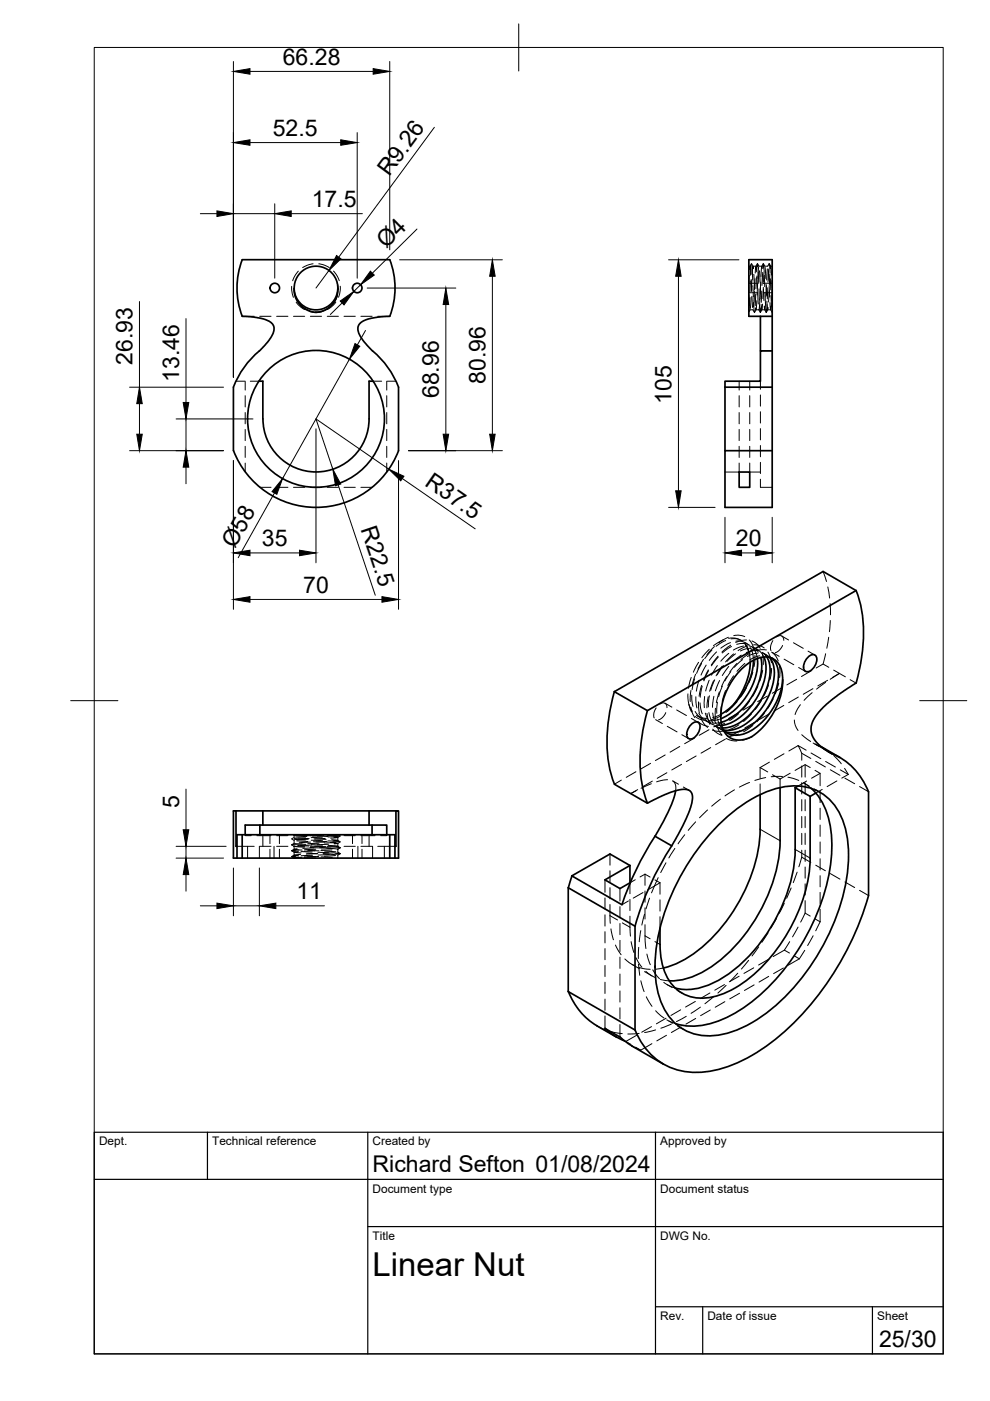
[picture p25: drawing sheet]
<svg xmlns="http://www.w3.org/2000/svg" width="210mm" height="297mm" viewBox="0 0 210 297" stroke-linecap="round" stroke-linejoin="round" font-family="sans-serif">
<defs><g id="words">
<text font-size="7" x="79" y="270.6">Linear Nut</text>
<g font-size="4.9">
<text x="60" y="13.7">66.28</text>
<text x="57.8" y="28.8">52.5</text>
<text x="82.5" y="37.6" transform="rotate(-54 82.5 37.6)">R9.26</text>
<text x="66.1" y="43.8">17.5</text>
<text x="81.9" y="52.9" transform="rotate(-45 81.9 52.9)">Ø4</text>
<text x="28.1" y="77.3" transform="rotate(-90 28.1 77.3)">26.93</text>
<text x="38" y="80.9" transform="rotate(-90 38 80.9)">13.46</text>
<text x="102.9" y="81.4" transform="rotate(-90 102.9 81.4)">80.96</text>
<text x="93.1" y="84.4" transform="rotate(-90 93.1 84.4)">68.96</text>
<text x="142.4" y="85.6" transform="rotate(-90 142.4 85.6)">105</text>
<text x="89.9" y="102.8" transform="rotate(35 89.9 102.8)">R37.5</text>
<text x="76.4" y="112.2" transform="rotate(71 76.4 112.2)">R22.5</text>
<text x="49.8" y="116.4" transform="rotate(-61 49.8 116.4)">Ø58</text>
<text x="55.5" y="115.8">35</text>
<text x="156" y="115.8">20</text>
<text x="64.3" y="125.6">70</text>
<text x="38" y="171.2" transform="rotate(-90 38 171.2)">5</text>
<text x="62.9" y="190.7">11</text>
<text x="79" y="248.5">Richard Sefton 01/08/2024</text>
<text x="186.4" y="285.7">25/30</text>
</g>
<g font-size="2.5">
<text x="21" y="242.9">Dept.</text>
<text x="45" y="242.9">Technical reference</text>
<text x="79" y="242.9">Created by</text>
<text x="140" y="242.9">Approved by</text>
<text x="79" y="252.8">Document type</text>
<text x="140" y="252.8">Document status</text>
<text x="79" y="262.9">Title</text>
<text x="140" y="262.9">DWG No.</text>
<text x="140" y="279.9">Rev.</text>
<text x="150" y="279.9">Date of issue</text>
<text x="186" y="279.9">Sheet</text>
</g>
</g></defs>
<!-- layer: Visible -->
<g fill="none" stroke="#000" stroke-width=".36">
<path d="M55 74.4l.4-.4a7.5 7.5 0 0 0 2.7-4.1v-.6l-.3-.5-.9-.8a14.7 14.7 0 0 0-5.5-.9 16.8 16.8 0 0 1 0-12h31.2a16.7 16.7 0 0 1 0 12l-3.9 .4-1.8 .6-.6 .5-.4 .7v.8l.3 .8a12.7 12.7 0 0 0 2.8 3.5 18.8 18.8 0 0 1 5.5 7.7v13.5a18.7 18.7 0 0 1-17.5 12 18.7 18.7 0 0 1-17.5-12.1M55 74.4a18.7 18.7 0 0 0-5.5 7.7M62.4 61.2l.3 1.7 1 1.4 1.2 .9 1.8 .5 1.7-.2 1.7-1 1.1-1.6 .4-1.7-.2 1.6-.8 1.6-1.2 1-1.5 .7a4.7 4.7 0 0 1-5.5-4.9zM71.6 61.2a4.6 4.6 0 0 0-4.6-4.8 4.6 4.6 0 0 0-4.6 4.8M161.2 67.1h-2.4v-12h4.9v52.5h-10v-12h10M163.7 74.4h-2.5v6.4h-7.5v1.3M163.7 67.1h-2.5v7.3M49.5 82.1v13.5M54.9 80.8h.8v8M79.1 80.8h-.8v8a11.3 11.3 0 0 1-11.3 11.3 11.3 11.3 0 0 1-11.2-11.3M153.7 82.1h10M153.7 82.1v13.5"/>
<path d="M156.7 100.1h2.3v3.2h-2.3zM159.7 140l-.3 2.7-.7 1.9-.9 1.9-2.1 2.7-1.2 1.1-1.7 1.1M160.6 139.6a13.8 13.8 0 0 1-5.6 11.5l-2.2 1.3M161.3 139.4l.2 1.8-.3 2.4-.7 1.9-1.1 2.3-1.3 1.7-1.6 1.7-2 1.3-1.6 .6M162 139.3l.4 1.9-.1 2.1-.8 2.5-1.2 2.4-1.7 2.3-1.8 1.6-1.8 1.2-2 .5M162.6 139.3l.4 .8 .2 1.1v2.4l-.9 2.9-1.3 2.6-1.5 1.9-2.1 1.8-2.3 1.2-1.9 .3M163.2 139.4l.7 1.3 .3 1.4v1.1l-.2 1.4-.5 1.8-1.6 3.1-1.9 2.4-2.3 1.8-2.3 1-1 .2-1-.1M163.7 139.5l.5 .7 .5 .8 .4 1.8-.1 1.4-.3 1.5-.9 2.5-1.3 2.2-2.4 2.7-2.3 1.6-1.9 .6a3.9 3.9 0 0 1-2.2-.2M171.4 139.2a1 1 0 0 1 1.4-.3 1 1 0 0 1 .3 1.4l-.3 .9a1.62 1.62 0 0 1-2.2 1 2.4 2.4 0 0 1 .8-3zM181.5 125.2a28.9 28.9 0 0 1 .8 16.4l-.8 3.2M130.3 146.6l44.2-25.4 7 4-44.2 25.5zM130.3 146.6a32.8 32.8 0 0 0-.4 18.5l.4 1.1"/>
<path d="M137.3 150.7a32.8 32.8 0 0 0-.4 18.5l.4 1.1M146.6 153.5a1 1 0 0 1 1.4-.4 1 1 0 0 1 .4 1.4l-.4 1a1.62 1.62 0 0 1-2.1 1 2.4 2.4 0 0 1 .7-3zM159.1 140.4l-.3 2.3-.6 2.2-1.1 2.3-1.5 2.1M165.9 144.1a4.5 4.5 0 0 0-2.5-4.6 6.4 6.4 0 0 0-5.9 2.1 13.7 13.7 0 0 0-4.6 11.8l.1 .2a3.9 3.9 0 0 0 5.7 2.9l1.5-.9 1.5-1.3 1.3-1.6 1.1-1.8 .8-1.5 .6-2 .3-1.3 .1-1.9-.4 2.3-.9 2.4-1.8 2.9-1.7 1.7-1.9 1.4-2.1 .9-1.3 .1-.9-.2-.8-.3-.7-.6M174.2 158.4l.4 .2M174.6 158.6l3.5 2M175.5 159.3l.9 .5M176.4 159.8a13.8 13.8 0 0 1 7.7 8.1v22a60.8 60.8 0 0 1-21.4 31.8 27.1 27.1 0 0 1-15.3 5.7 13.4 13.4 0 0 1-12.8-9M181.5 144.8l-3.8 2.6-2.6 2-1.9 2.1-1 1.8-.2 .8v1l.6 1.6 1.2 1.4 2.6 1.7M50 171.9h28.3M50.2 179.4h-.2v-7.5h-.5v10h35v-10h-.6v7.5h-.2M51.4 177v4.9"/>
<path d="M55.1 174.9v2.1M55.7 171.9v3M78.3 174.9h3.7v2.1M78.3 174.9h-26.3v2.1M78.3 171.9v3M78.3 171.9h5.6M78.9 174.9v2.1M82.6 177v4.9M130.3 166.3l7 4 3-1.6 2.1-.8 1.5-.4 1.5-.1a1.71 1.71 0 0 1 1.3 2.4l-.5 2.1-.7 1.7-3.1 5.7M138.9 177.3l3.5 2M138.9 177.3a63.4 63.4 0 0 0-7 14.5M142.4 179.3a62.5 62.5 0 0 0-7.8 17.1"/>
<path d="M143.3 167.6l-.5 1.7-1 2.7-2.9 5.3M151.8 175.5a29.8 29.8 0 0 1 12.8-8.3 11.1 11.1 0 0 1 11.9 3 18.1 18.1 0 0 1 3.3 13 46.2 46.2 0 0 1-18.8 32.6 17.9 17.9 0 0 1-12.9 3.6 10.6 10.6 0 0 1-8.1-7.3 27.7 27.7 0 0 1 .3-16.8 49 49 0 0 1 11.5-19.8zM161.2 168.5v7.3M161.2 175.8a35.1 35.1 0 0 1-16 27.6 16.6 16.6 0 0 1-4.6 1.8M165.4 167v11.2a35.6 35.6 0 0 1-12.1 24.9 17.1 17.1 0 0 1-11.4 4.9M168.6 167l3.2 1.9v13a35.5 35.5 0 0 1-11.7 24.5 18 18 0 0 1-11.4 5.2 8.3 8.3 0 0 1-8.1-6.6 25.3 25.3 0 0 1-.7-8.2M168.6 167v13.1M169.2 166.7l-.6 .3M172 167.1l1 1M173 168.2l-1.2 .7M173 168.1a17.1 17.1 0 0 1 3.4 11.4 45.2 45.2 0 0 1-12 28.2 30.7 30.7 0 0 1-13.9 9.4 13 13 0 0 1-7.2-.1M50.2 181.9v-4.9h33.5v4.9"/>
<path d="M120.5 188.2l14.1 8.2M120.5 188.2v22M121.3 185.7l-.8 2.5M133.6 183.5l-5.3 3 3.1 1.9 2.2-1.3M133.6 183.5l-4.3-2.4-8.1 4.6 10.7 6.1M133.6 183.5v3.7M134.6 196.4v22M168.6 180.1a35.5 35.5 0 0 1-11.2 24 18.2 18.2 0 0 1-12.1 5.7l-2.1-.3M120.5 210.2l14.1 8.2M120.5 210.2a14.4 14.4 0 0 0 6 7.3l4.3 2.4M128.3 218l3.2 1.9 2.5 1.8M128.3 218l1.6 1.4 2.5 1.3"/>
<path d="M133.9 221.7l6.8 3.9"/>
<circle cx="58.3" cy="61.1" r="1.01"/>
<circle cx="75.7" cy="61.1" r="1.01"/>
<circle cx="67" cy="88.8" r="14.5"/>
</g>
<!-- layer: Hidden -->
<g fill="none" stroke="#000" stroke-width=".21">
<path d="M63.2 57.5l-.7 1-.4 1M66.4 55.9l-1.3 .3-.9 .5M67.6 55.9l1 .3 1.2 .5M70.7 57.5l.8 1 .4 1M158.9 58.4l-.1 1.6M158.9 57.2l.1-.8 .2 1.6M159.1 59.5l-.1 2.4M159.3 59.3l.1 2.3M159.3 56l-.2 2.3M159.3 55.9l-.3 .5h-.2M159.4 55.9l.3 .5h.6l.3-.5 .3 .5h.6M159.4 59.5l-.1 2.3"/>
<path d="M159.5 57l.1 2.4M159.7 57l-.1-.6-.1 1.9M159.8 58.2l.1 2.3M160.1 59.1l-.1 2.4M160.4 58.8l-.1 2.4M160.4 57.3l-.1-.9-.2 1.5M160.5 58.5l.1 2.4M160.7 56.5l-.1-.6-.2 1.7M160.8 57.7l.1 2.4M160.8 56.6l-.1 2.4M161 57.4l.2 2.4M161.3 59.8l-.1 2.4"/>
<path d="M161.6 56.6l-.1-.2-.2 2.2M161.6 58.1l-.1 2.4M161.7 57.8l.1 2.3M161.7 56.9l.2-1 .1 1.3M161.8 55.9l-.3 .5M161.9 55.9l.3 .5h.6l.3-.5 .3 .5h.3M162 57.3l-.1 2.4M162.1 58.4v2.4M162.2 56.7l.2 2.4M162.7 57l-.2 2.4M162.9 57l.1 2.4M162.9 57.4l-.1 2.4"/>
<path d="M163 56.2l.1-.3 .2 2M163.2 58.1l-.1 2.4M163.3 59.1l.1 2.4M163.3 56.9l.1-.5 .2 1.9M163.6 59.5l.1 1.7M51.4 67.1h2.5M55.1 67.1h2.4M58.7 67.1h2.3M61.8 60.7v.9l.4 1.4M62.2 67.1h2.4M62.5 62.3l.5 1.3M62.8 64.1l.9 1 .9 .5"/>
<path d="M63.7 64.6l.9 .8 1.1 .5M65.8 67.1h2.4M68.3 66l-1.2 .2-1.4-.1M69.4 67.1h2.4M69.6 65.4l-1.3 .7h-1.4M71.2 64.1l-.9 1-.9 .5M71.5 60l.2 1.4M71.6 62.6l-.5 1.1-.7 1M72.1 60.7v.9l-.3 1.4M72.9 67.1h2.4M76.5 67.1h2.4M80.1 67.1h2.5"/>
<path d="M158.8 62.4l.1 2.4M158.8 60.1h1.9M158.8 62.1h1.9M158.9 63.1l-.1 3M159 65.7h.6l.4 .5 .3-.5h.6M159 65.7l-.2 .5M159.3 63l-.2 2.4M159.4 62.8l.2 2.4M159.6 60.6l.1 2.3M159.8 64.1l.2 2.1v-.2M159.9 62.7l-.1 2.3M160 61.7l.1 2.4"/>
<path d="M160.2 62.4l-.1 2.4M160.5 63.8l-.2 1.9-.1-.4M160.6 60.2l-.1 2.4M160.6 62.1l.2 2.4M160.9 65.7l.3 .5M160.9 61.3l.1 2.3M161.1 64.8l.1 1.4 .1-.9M161.1 63.4l-.2 2.2M161.2 61l.1 2.4M161.2 74.3h2.5M161.5 61.7l-.1 2.4M161.5 65.7h.7l.3 .5 .3-.5h.6l.3 .5"/>
<path d="M161.5 65.7l-.3 .5M161.7 64.5l-.2 1.2-.1-1.2M161.8 60.9l-.1 2.4M161.8 60.1h1.9M161.8 62.1h1.9M161.9 61.3l.1 2.4M162.2 62l.1 2.3M162.3 64.1l-.1 1.6-.1-.8M162.4 60.2l.1 2.4M162.5 60.6l-.1 2.4M162.6 63.8l.2 1.9 .1-.5M162.6 64.6l-.1 1.6-.1-.7"/>
<path d="M162.8 61l-.1 2.4M163.1 61.7l-.1 2.3M163.1 60.6l.1 2.4M163.2 64.2l.2 1.5 .1-.8M163.5 62.7l.1 2.3M163.7 61.3l-.1 2.4M50 80.8h1.9M52 80.8v1.9M52 83.9v2.4M52 87.5v2.4M52 91v2.4M52 94.6v2.4"/>
<path d="M52 98.2v1.9M53.1 80.8h1.8M79.1 80.8h1.8M82 80.8v1.9M82 83.9v2.4M82 87.5v2.4M82 91v2.4M82 94.6v2.4M82 98.2v1.9M82.1 80.8h1.8M156.7 80.8v1.9M156.7 83.9v2.4"/>
<path d="M156.7 87.5v2.4M156.7 91v2.4M156.7 94.6v2.4M156.7 98.2v1.9h-3M159 80.8v1.9M159 83.9v2.4M159 87.5v2.4M159 91v2.4M159 94.6v2.4M159 98.2v1.9h2.2M161.2 80.8v1.7M161.2 83.7v2.4"/>
<path d="M161.2 87.3v2.4M161.2 90.9v2.4M161.2 94.5v2.3M161.2 98v2.4M55.1 103.3h2.4M58.7 103.3h2.3M62.2 103.3h2.4M65.8 103.3h2.4M69.4 103.3h2.4M72.9 103.3h2.4M76.5 103.3h2.4M161.2 101.6v1.7h2.5"/>
<path d="M149.2 139.8l-1.2 2.1M150.4 137.7l-1.6 1.8M150.9 137.8l-1.5 1.8M151.5 137.1l-1.6 1.7M151.9 138.2l-1.5 1.8M152.2 139.1l-1.4 1.9M152.3 139.3l-1.4 1.9M153.3 135.7l-2 1.2M153.9 135.8l-2.1 1.2M154.4 135.1l-2 1.2M154.5 135.3h1l1.3 .3M154.5 138.5l-1.7 1.7"/>
<path d="M154.9 136.2l-2.1 1.2M154.9 136.8l-1.8 1.5M155 135.5l1.2-.1 1.1 .5M155.1 137.1l-2 1.3M155.5 138.6l-1.7 1.7M155.6 134.8a3.9 3.9 0 0 1 2.3 .2M156 138.6l-1.8 1.6M156 135.9l1.2 .1 1.1 .4M157 135.7l.2 .1M157.2 138.9l-1.9 1.5M157.5 139.9l-1.8 1.6M157.7 137l-1.1 .3-1.1 .5"/>
<path d="M157.8 136.3l.6 .9 .4 1.1-.7-1.6M158 136.3l.9 .5M158.3 135.7l-1.1 .1-1.2 .4M158.5 136.6h-.1a3.6 3.6 0 0 0-2.2 0M158.6 136.9l-2.1 1.1M158.8 138.3l.3 2.1M158.9 135.7l.5 .8 .5 1.3M158.9 137a2.87 2.87 0 0 1 1.9 1.3M159 138.5l-1.9 1.3M159.1 137.3l.4 1 .2 1.3M159.3 137.4l-.9 .1-1.4 .5M159.4 135.9a3.5 3.5 0 0 1 1.8 1.6"/>
<path d="M159.5 137.3a4 4 0 0 1 1.1 2.3M159.8 136.7a3.5 3.5 0 0 1 2.2 .7M159.8 137.3l.9 .5M160.1 139l-.2 2.3M160.4 137.7a3 3 0 0 1 1.6 1.6M160.5 138h-1.2l-1.1 .4M160.7 138.5l-1.1 .2-1.1 .5M161.1 139l-1.2 .4-1 .5M161.3 139.3v.1M161.6 138.3l.9 .5M161.6 138.6l.2 2.3M161.6 138.4l1 .9"/>
<path d="M161.9 138.6l.8 .4 .5 .4M162.3 139l.7 .2 .7 .3M162.5 137.8a4.4 4.4 0 0 0-2.4 .2M162.8 138.3l.5 .9 .3 1.3M163.3 139.3l.7 .4M163.6 138.2a3.6 3.6 0 0 1 1.4 1.9M163.8 138.3l1.4 .9M163.9 135.8a2.39 2.39 0 0 0-.4 2.2M164.7 135a.88 .88 0 0 1 1-.2 .88 .88 0 0 1 .5 1M165.8 134.9l1.4 .8M165.9 136.8l-.8 1.2-.7 .4M166.2 139.7l2.1 1.2"/>
<path d="M168.2 136.3l2.1 1.2M171.3 138.1l1.5 .8M174.5 121.2l.7 2.1M175 138.6l-.5 2.2-1.5 .8M175.5 124.4l.4 2.4M175.7 135.1l-.4 2.3M176 128l.1 2.4M176 131.6l-.1 2.3M139 152.6l1.4 .8M139.1 150.1a2.42 2.42 0 0 0-.4 2.1M139.9 149.3a.88 .88 0 0 1 1-.2 .88 .88 0 0 1 .5 .9M141 149.1l1.5 .8"/>
<path d="M141.2 151.1l-.9 1.1-.7 .4M141.5 154l2.1 1.2M143.5 150.5l2 1.2M144.1 158.3l-2 1.2M144.6 155.8l1.4 .8M145.9 147.1l.2 2.3M146.1 149.4l.5 1.5M146.1 149.4l.7 1.4M146.5 149.9l.2 1.1 .6 1.1M146.5 146.4l-.2 2.3M146.6 143.6l-.6 2.3M146.6 152.3l1.4 .8"/>
<path d="M146.7 147.4l.2 2.4M147.2 156.5l-2 1.2M147.3 143.9l-.6 2.3M147.4 151.9a3.6 3.6 0 0 0 2.1 .8M147.4 150.8l.7 1 1 .7M147.5 142.9l-.8 2.3M147.5 147.7l.3 2.4M147.7 151.6l1.1 .6 1.1 .1M147.9 151.8l.9 .5M148.1 153a3.9 3.9 0 0 0 2.1 1M148.1 148.8l.2 2.4M148.1 140.4l-1.1 2.1"/>
<path d="M148.2 151.2l.6 .9 1 .8M148.2 144.2l-.6 2.3M148.4 149l.2 1.5 .3 .8M148.6 152.3l.6 1 .8 .9M148.8 145.3l-.6 2.3M148.8 140.7l-1.1 2.1M148.9 145.5l-.4 2.3M149.4 147.7l-.1 2.3M149.5 152.4l.9 .9 1 .4M149.5 151.2l.5 1.1 .7 1M149.7 152.9l.9 .5M149.7 141l-1.1 2.1"/>
<path d="M149.9 151.3l.6 2.3M150.2 147.7l-.3 2.4M150.2 142l-1 2.2M150.2 142.2l-1 2.2M150.3 151.1l.4 1.2 .5 1M150.3 154.7l-2 1.2M150.4 144.2l-.8 2.3M150.4 147.5l-.2 2.4M150.7 158.5l-2.1 1.2M151 154.8l1.2 .3 1.2-.1M151.1 151.2l.3 1.2 .4 1M151.1 154.6a3.8 3.8 0 0 0 2 1.3"/>
<path d="M151.3 144.3l-.8 2.3M151.4 147.6l-.3 2.4M151.4 153.9l.9 .5M151.5 144.1l-.8 2.3M151.7 154l1.5 .3M151.7 150.2v2.3M151.9 153.7l.4 1.1 .8 1M152 154.1l1.4 .7M152.1 141.1l-1.2 2.1M152.1 148.9l-.1 2.3M152.1 152.4l.4 1.2 .6 1M152.5 146.7l-.6 2.3"/>
<path d="M152.5 154.4l1.2 .7M152.5 152.5l-1.3 .3h-1M152.6 144.3l-.9 2.2M152.8 151.4l-1.7 .8M152.9 149.9l-.1 1.8M152.9 153.1l-.9 .2h-1.1M152.9 151.7l-2.2 .9M153 153.8h-.4M153.1 141.3l-1.3 2M153.2 145.5l-.8 2.2M153.2 154.9l.9 .5M153.4 141.1l-1.3 2"/>
<path d="M153.4 152.9l-2 1.2M153.7 153.3l-.9 .4-1.4 .3M153.8 156.7l-2.1 1.2M153.8 146.4l-.7 2.3M154 156.5a4.2 4.2 0 0 0 2.3 .6M154.1 143.5l-1.1 2.1M154.2 150.8l-.3 .3M154.5 141.3l-1.4 1.9M155 142.4l-1.3 2M155.5 143.3l-1.2 2M155.6 149.3l-1.4 1.5M156.3 140.7l-1.6 1.8"/>
<path d="M156.3 148.8l-2.1 2M156.5 151.2l-2 1.1M156.6 155.6l-1.1 .4-1.3 .1M156.6 151.3l-1.9 1.5M156.7 153.7l-2.1 1M156.9 154.9l-2.1 1.2M157.9 140.7l-1.6 1.6M158.3 145.8l-1.3 2M158.9 148.6l-1.5 1.9M159.4 151.3l-1.8 1.7M159.4 156.2l-2 .7M159.6 142.5l-.8 2.2"/>
<path d="M159.6 153.8l-2 1.4M159.6 149.4l-2.1 1.2M160 153.1l-2.1 1.2M160.7 145.5l-1.1 2.1M161.5 148.4l-1.4 2M161.7 142.1l-.6 2.3M162.1 151.2l-1.6 1.8M162.7 147.6l-2.1 1.2M162.9 145.2l-.8 2.2M163.1 151.4l-2.1 1.2M163.6 141.7l-.3 2.3M163.9 148.2l-1.1 2"/>
<path d="M165.1 144.8l-.7 2.3M165.3 141.3v2.3M165.8 145.8l-2.1 1.2M166.2 149.6l-2.1 1.2M166.2 159.8l-2 1.2M168.4 152.7l.3 1.2 .5 1M168.9 144l-2.1 1.2M169.2 158.1l.8 1.6 1.9 1.1M169.2 158.1l1.7 1M169.2 158.1l-1.9 1.1M169.3 147.8l-2.1 1.2M169.3 141.5l1.5 .9"/>
<path d="M169.7 149.4l-1.1 2.1M170 155.8l1.9 1.4M170 159.7v1.5M172 159.6l2 1.3M172 142.2l-2.1 1.2M172.2 146.9l-1.7 1.6M172.4 146l-2.1 1.2M172.4 157.5l1.3 .7M174.2 158.4l-1.4-.6 2.7 1.5M174.5 140.8l1.2 .7M174.6 158.6l1.2 .8M174.7 158.8l1.2 .8"/>
<path d="M175 144.7l-1.9 1.4M175.5 144.2l-2.1 1.2M176.5 143.6l1.5-.8-2 1.2M176.8 142.1l2.4 1.4M180.3 144.1l1.2 .7M50.2 179.4h3.7M52 177v.2h1.3M52.5 179.4v2.5M54.5 177.2h1.2M55 179.4v2.5M55.1 179.4h2.4M55.1 177v.2"/>
<path d="M55.7 177.2h1.8M55.7 177.2v2.2M57.2 177v1.9M58.1 179.4v2.5M58.7 177.2h2.3M58.7 179.4h2.3M59.2 177v1.9M61.8 179.1l.6 .3M61.8 177.9l.6 .3M62.2 177.2h2.4M62.2 179.4h2.4M62.4 177v.6"/>
<path d="M62.4 178.2v.6M62.4 179.4v.7M62.4 177.6l-.6 .2M62.4 178.8l-.6 .3M62.4 178l2.4 .1M62.4 178.8l2.4 .2M62.5 179.4h-.1l2.2 .2M62.9 178.3l2.4 .1M63 179.9l-.6 .2 1.7 .1M63.1 179.3l2.4 .1M63.2 177.7l2.4 .1M63.6 177.1l2.4 .1"/>
<path d="M64.1 178.9l-2.3 .2 .1 .1M64.8 177.6l-2.4 .2M65.1 177.3l-2.4 .2M65.4 177.9l-2.4 .2M65.7 179.7l2.4 .1M65.8 177.2h2.4M65.8 179.4h2.4M65.8 178.5l-2.4 .2M66 178.1l2.4 .1M66 179.1l2.4 .1M66.1 179.2l-2.4 .1M66.5 178.5l2.4 .1"/>
<path d="M66.6 179.8l-2.4 .1M66.7 179.4l2.4 .1M66.7 177.9l2.4 .1M67.2 177.2l2.4 .2M67.6 178.8l-2.3 .1M68.3 177l2.9 .1M68.3 177.5l-2.3 .1M68.7 177.2l-2.4 .1M68.9 177.8l-2.3 .1M69.3 179.8l2.3 .3M69.4 178.4l-2.4 .1M69.4 177.2h2.4"/>
<path d="M69.4 179.4h2.4M69.6 178.3l2.3 .1M69.6 179.2l2 .2-.3 .1M69.7 179l-2.4 .1M70 178.6l1.6 .2-.8 .1M70.1 179.6l-2.3 .1M70.3 179.6l1.9 .1-.5 .1M70.3 178l1.3 .2-1 .1M70.5 179.9l-2.4 .1M70.8 177.4l.8 .2-1.5 .1M71.2 178.6l-2.4 .1M71.5 177l-1.7 .1"/>
<path d="M71.6 178.2l.5 .3M71.6 178.8v.6l.5 .4-.5 .3M71.7 177l.4 .3-.5 .3v.6M71.9 177.3l-2.4 .1M72.1 178.5l-.5 .3M72.9 177.2h2.4M72.9 179.4h2.4M74.7 177v1.9M75.9 179.4v2.5M76.5 177.2h1.8M76.5 179.4h2.4M76.8 177v1.9"/>
<path d="M78.3 177.2v2.2M78.3 177.2h1.2M78.9 177v.2M79 179.4v2.5M80.1 179.4h3.6M81.5 179.4v2.5M82 177v.2h-1.3M131.7 165.4l-1.4 .9M134.8 163.6l-2 1.2M135.2 167.4l-1.5 .9 1.2-.6M137.9 161.8l-2 1.2M138.1 166.2l-2.2 .9"/>
<path d="M138.3 165.6l-2.1 1.2M141 160.1l-2 1.2M141.4 163.8l-2.1 1.2M141.5 165.3l-2.3 .5M142.6 165.6l1.2 .7M142.7 165.6l.3 .3 .3 .6v1.1M143.1 179.9l-1.3 2M144.5 162.1l-2.1 1.1M144.9 166.9l1.2 .7M145.2 177l-1.4 1.9M147.5 174.3l-1.6 1.8M147.6 160.3l-2.1 1.2"/>
<path d="M150 171.7l-1.7 1.7M152.7 169.4l-1.8 1.5M155.7 167.5l-2 1.2M158.9 165.9l-2.1 1M161.2 162.7l1.6 1M161.2 162.7v2.3M161.2 166.2v2.3M162.3 164.9l-2.3 .6M163.1 161.6l-1.9 1.1M163.8 164.3l1.6 .9M165.4 165.2v1.8M165.9 164.6l-2.4 .1"/>
<path d="M167.1 164.8l2.3 .7M167.5 163.9l-2.1 1.3M170 162.4v2.4M170 166v2.3M170 169.5v2.4M170 173.1v2.4M170 176.7v2.4M170.3 166l1.3 .7M170.4 166l1.6 1.2M170.7 162.1v2.7M170.7 166v2.3M170.7 169.5v2.4"/>
<path d="M170.7 173.1v2.4M170.7 176.7v2.4M171 165.6l-1.8 1.1M171.8 162.7l-1.1-.6-2.1 1.3M172.6 167.3l1.3 .7M172.8 163.3l1.1 .7-1.8 1M173 161.4l2 1.2M173.9 164v2.6M173.9 167.8v2.4M173.9 171.4v2.3M173.9 174.9v2.4M173.9 178.5v2.4"/>
<path d="M174.3 167.4l-1.3 .8M175 161.4l2.1 1.2M176 163.2l2.1 1.2M176.8 160.2l1.6 1.7M177.4 165.6l-2 1.2M178.2 163.2l1.7 1M179.1 162.9l.8 1.3M179.1 165l2.1 1.2M179.9 164.2l-1.4 .8M182.2 166.8l1.9 1.1M57.2 180.1v1.8M59.2 180.1v1.8"/>
<path d="M61.8 180.4l.6 .3M61.8 181.6l.6 .3M62.4 181.9h.1M62.4 180.7v.6M62.4 180.1l-.6 .2M62.4 181.3l-.6 .3M62.7 181.5l-.9 .1 1.5 .2M63.3 180.6l-.9 .1 1.4 .1M63.4 180.2l-1.6 .2 .8 .1M63.7 181.2l-1.3 .1 .9 .1M63.8 180.6h2.4M64 181.7l-1.6 .2"/>
<path d="M64.5 181.8l2.4 .1M64.5 181.5l2.4 .1M65 180.9l2.4 .1M65.3 180.3l2.3 .1M66.3 181.3l-2.4 .1M66.8 180.4l-2.3 .1M67 180.1l-2.4 .1M67.3 181l-2.4 .1M67.4 180.7l2.4 .1M67.6 181.6l-2.4 .1M68.1 181.7l2.4 .1M68.6 181.1l2.4 .1"/>
<path d="M68.8 180.5l2.4 .1M69.8 181.2l-2.4 .1M70.4 180.2l-2.4 .1M70.9 180.8l-2.4 .1M71 180.9l1.2 .1-1.2 .1M71.1 181.4l-2.3 .1M71.6 180.7l.5 .3M71.6 181.9h.1M71.6 180.1v.6M71.6 181.3v.6M72.1 181l-.5 .3M74.7 180.1v1.8"/>
<path d="M76.8 180.1v1.8M128.3 186.5v2.7M128.3 190.4v2.4M128.3 194v2.3M128.3 197.5v2.4M129.3 191.8l.1 4M129.3 181.1v2.3M129.3 184.6v2.4M129.3 188.2v2.4M129.5 196.9l.6 2.3M131.4 188.4v2.6M131.4 192.2v2.4"/>
<path d="M131.4 195.8v2.4M131.4 199.4v2.3M133.2 191l-1.3 .8M133.6 194.3l.1 4.2M133.6 187.2v2.3M133.6 190.7v2.4M133.8 199.7l.6 2.3M134.7 186.5l-1.1 .6M135.9 197.3l-.4 2.4M136.3 189.2l-2 1.2M136.7 193.8l-.6 2.3M136.8 196.1v3.4l.1 1.6"/>
<path d="M136.8 185.3v2.4M136.8 188.9v2.4M136.8 192.5v2.3M136.8 185.3l1 .7M136.8 185.3l-1.1 .6M137.7 190.4l-.7 2.3M138.9 186.5l1 .7M139.6 186.1l-.9 1.8-1.3 .7M139.9 187.2l-1.2 .7-.5 1.4M139.9 187.2v2.4M139.9 190.8v2.4M139.9 194.4v2.4"/>
<path d="M141.2 182.9l-1.1 2.1M162.9 197.8l-1.4 2M164.7 194.7l-1.2 2.1M166.3 191.5l-1.1 2.1M167.4 199.7l-1.1 1.8M167.7 188.3l-.9 2.1M169 184.9l-.8 2.2M169.2 196.6l-1.2 2M170 181.7l-.6 2.1M170 181.7l1.9 1.1M170 180.3v1.4M170.7 193.6l-.9 1.9"/>
<path d="M170.7 193.6l1.1 .6M170.7 180.2v2.4M170.7 183.8v2.4M170.7 187.4v2.4M170.7 191v2.6M172.4 198.4l-1.2 2.1M172.8 194.8l1.1 .6M173 183.4l2 1.2M173.9 195.4l-.9 1.9M173.9 182.1v2.4M173.9 185.7v2.3M173.9 189.2v2.4"/>
<path d="M173.9 192.8v2.6M176 185.2l2.1 1.2M179.1 187l2.1 1.2M182.2 188.8l1.9 1.1M126.5 217.5l2 .9M128.3 201.1v2.4M128.3 204.7v2.4M128.3 208.2v2.4M128.3 211.8v2.4M128.3 215.4v2.6M129.6 218.7l2.3 .4M130.5 200.4l1.2 2"/>
<path d="M131.4 202.9v2.4M131.4 206.5v2.4M131.4 210.1v2.4M131.4 213.7v2.3M131.4 217.2v2.7M132.5 203.3l1.9 1.4M134 204.5l1.6 .9M134.9 203.1l1.2 2M135 219.5l-2.3 1.3M135.4 204.4l.2 2.4M135.4 200.9l-.1 2.3M135.5 219.1l-2.4 .1"/>
<path d="M135.5 205.1l2.4 .4M135.9 207.9l.7 2.3M136.7 206l1.6 .9M136.9 205.9l2 1.3M137 211.3l1.2 2.1M137.2 202.3l.7 2.2M138.1 217.7l-2 1.1M138.4 205.6l1.4 1.9M139 218.4l-2.3 .5M139 214.3l1.8 1.5M140 207.7l1.9 .3M140.6 205.2l-1.6 .3"/>
<path d="M140.7 208.3l1 .6 1.5 .6M141.2 215.9l-2 1.2M141.3 219.5l-2 1.2M141.4 216.2l1.2 .7M141.4 208.8l1.1 .6M141.8 216.5l1.5 .6M142.3 217.1l-2.2 .9M143.6 210l1 .6M143.7 217.5l1.2 .8M144.3 214.1l-2 1.2M144.4 217.7l-2.1 1.2M145.5 215.5l-2.1 1.1"/>
<path d="M147.4 212.3l-2 1.2M147.5 215.9l-2.1 1.2M148.5 213.5l-2 1.3M150.5 210.5l-2 1.2M150.6 214.2l-2.1 1.1M151.3 211.3l-1.8 1.5M153.6 208.8l-2 1.1M153.7 212.4l-2.1 1.2M153.9 208.9l-1.7 1.7M156.4 206.3l-1.6 1.8M156.7 207l-2.1 1.2M156.8 210.6l-2.1 1.2"/>
<path d="M158.7 203.6l-1.5 1.9M159.8 205.2l-2.1 1.2M159.9 208.8l-2.1 1.2M160.9 200.8l-1.5 1.9M162.9 203.4l-2.1 1.2M163 207l-2.1 1.2M166.1 205.2l-2.1 1.2M166.3 201.5l1.1 .6M166.3 201.5l-2.4 1.3M168.4 202.7l1.1 .6M169.5 203.3l-2.4 1.3M170.6 201.5l-1.1 1.8"/>
<path d="M132.4 220.7l.3 .1M132.7 220.8l1.1 .6M133.9 221.7l1.9 1M134.8 222l1 .7M138.2 221.3l-2.4 1.4"/>
</g>
<!-- layer: Visible Narrow -->
<path d="M161.2 175.8l4.2 2.5M168.6 180.1l3.2 1.8" fill="none" stroke="#000" stroke-width=".21"/>
<!-- layer: Hidden Narrow -->
<path d="M129.3 194.1l1.6 1M132 195.7l1.6 .9M136.8 198.4l1 .6M138.9 199.6l1 .6" fill="none" stroke="#000" stroke-width=".21"/>
<!-- layer: BORDER -->
<path d="M20 10.1h180v276.9h-180zM110 5.1v10M15 148.6h10M195 148.6h10" fill="none" stroke="#000" stroke-width=".21"/>
<!-- layer: TITLEBLOCK -->
<path d="M20 240.1h180v46.9h-180zM20 250h180M44 240.1v9.9M78 240.1v46.9M139 240.1v46.9M78 260.1h122M139 277.1h61M149 277.1v9.9M185 277.1v9.9" fill="none" stroke="#000" stroke-width=".25"/>
<!-- layer: FD_Dimensions -->
<g fill="none" stroke="#000" stroke-width=".21">
<path d="M49.5 13v67M53 15.1h26.1M82.6 13v40M53 30.2h19.2M75.7 28.1v30.9M92.1 27l-20.3 27.5M42.5 45.3h3.5M49.5 45.3h8.8M58.3 43.2v15.8M61.7 45.3h15.1M69.7 57.3l-2.7 3.8M84.7 55.1h21.8"/>
<path d="M88.4 48.6l-9.4 9.3M104.4 58.6v33.5M141.8 55.1h14.9M143.8 58.6v45.5M29.6 63.9v18.2M39.4 67.5v17.8M72.5 64.2l-2.5 2.5M74.1 76.2l-14.2 25.3M76.5 60.4l-1.5 1.4M77.5 70.1l-1.7 3M77.9 61.1h18.7M94.5 64.6v27.5"/>
<path d="M27.5 95.6h19.9M27.5 82.1h19.9M29.6 85.6v6.5M37.3 88.8h16.3M39.4 88.8v6.8M39.4 99v3.6M49.5 97.6v31.6M67 90.9v28.4M82.4 99.5l-15.4-10.7 3.6 10.7M84.5 97.6v31.6M86.6 95.6h19.9M53 117.2h10.5"/>
<path d="M58.2 104.5l-7.7 13.7M71.7 102.8l7.9 23.4M85.3 101.5l15.5 10.6M141.8 107.6h9.8M153.7 109.7v9.6M157.2 117.2h3M163.7 109.7v9.6M53 127.1h28M37.3 179.4h10.6M39.4 167.3v8.6M39.4 179.4v2.5M37.3 181.9h10.1"/>
<path d="M39.4 185.4v3.5M42.5 192.1h3.5M49.5 184v10.2M49.5 192.1h5.5M55 184v10.2M58.5 192.1h10.3"/>
</g>
<g fill="#000" stroke="#000" stroke-width=".21">
<path d="M49.5 15.1l3.5-.6v1.2zM79.1 14.5l3.5 .6-3.5 .6zM49.5 30.2l3.5-.6v1.2zM72.2 29.6l3.5 .6-3.5 .6zM46 44.7l3.5 .6-3.5 .6zM58.3 45.3l3.4-.6v1.2zM71.4 54.2l.9 .7-2.6 2.4zM78.5 57.5l.9 .8-2.9 2.1zM104.4 55.1l.6 3.5h-1.2zM143.8 55.1l.6 3.5h-1.1zM72.1 63.8l2.9-2-2.1 2.9zM75.3 72.8l1 .6-2.2 2.8z"/>
<path d="M94.5 61.1l.6 3.5h-1.1zM29 92.1h1.2l-.6 3.5zM29.6 82.1l.6 3.5h-1.2zM39.4 95.6l.6 3.4h-1.2zM38.8 85.3h1.2l-.6 3.5zM94 92.1h1.1l-.6 3.5zM103.8 92.1h1.2l-.6 3.5zM49.5 117.2l3.5-.5v1.1zM59.9 101.5l-1.2 3.3-1-.6zM63.5 116.7l3.5 .5-3.5 .6zM70.6 99.5l1.6 3.1-1.1 .4zM82.4 99.5l3.2 1.5-.6 .9z"/>
<path d="M143.3 104.1h1.1l-.6 3.5zM153.7 117.2l3.5-.5v1.1zM160.2 116.7l3.5 .5-3.5 .6zM49.5 127.1l3.5-.6v1.2zM81 126.5l3.5 .6-3.5 .6zM38.8 175.9h1.2l-.6 3.5zM39.4 181.9l.6 3.5h-1.2zM46 191.5l3.5 .6-3.5 .5zM55 192.1l3.5-.6v1.1z"/>
</g>
<use href="#words"/>
</svg>
